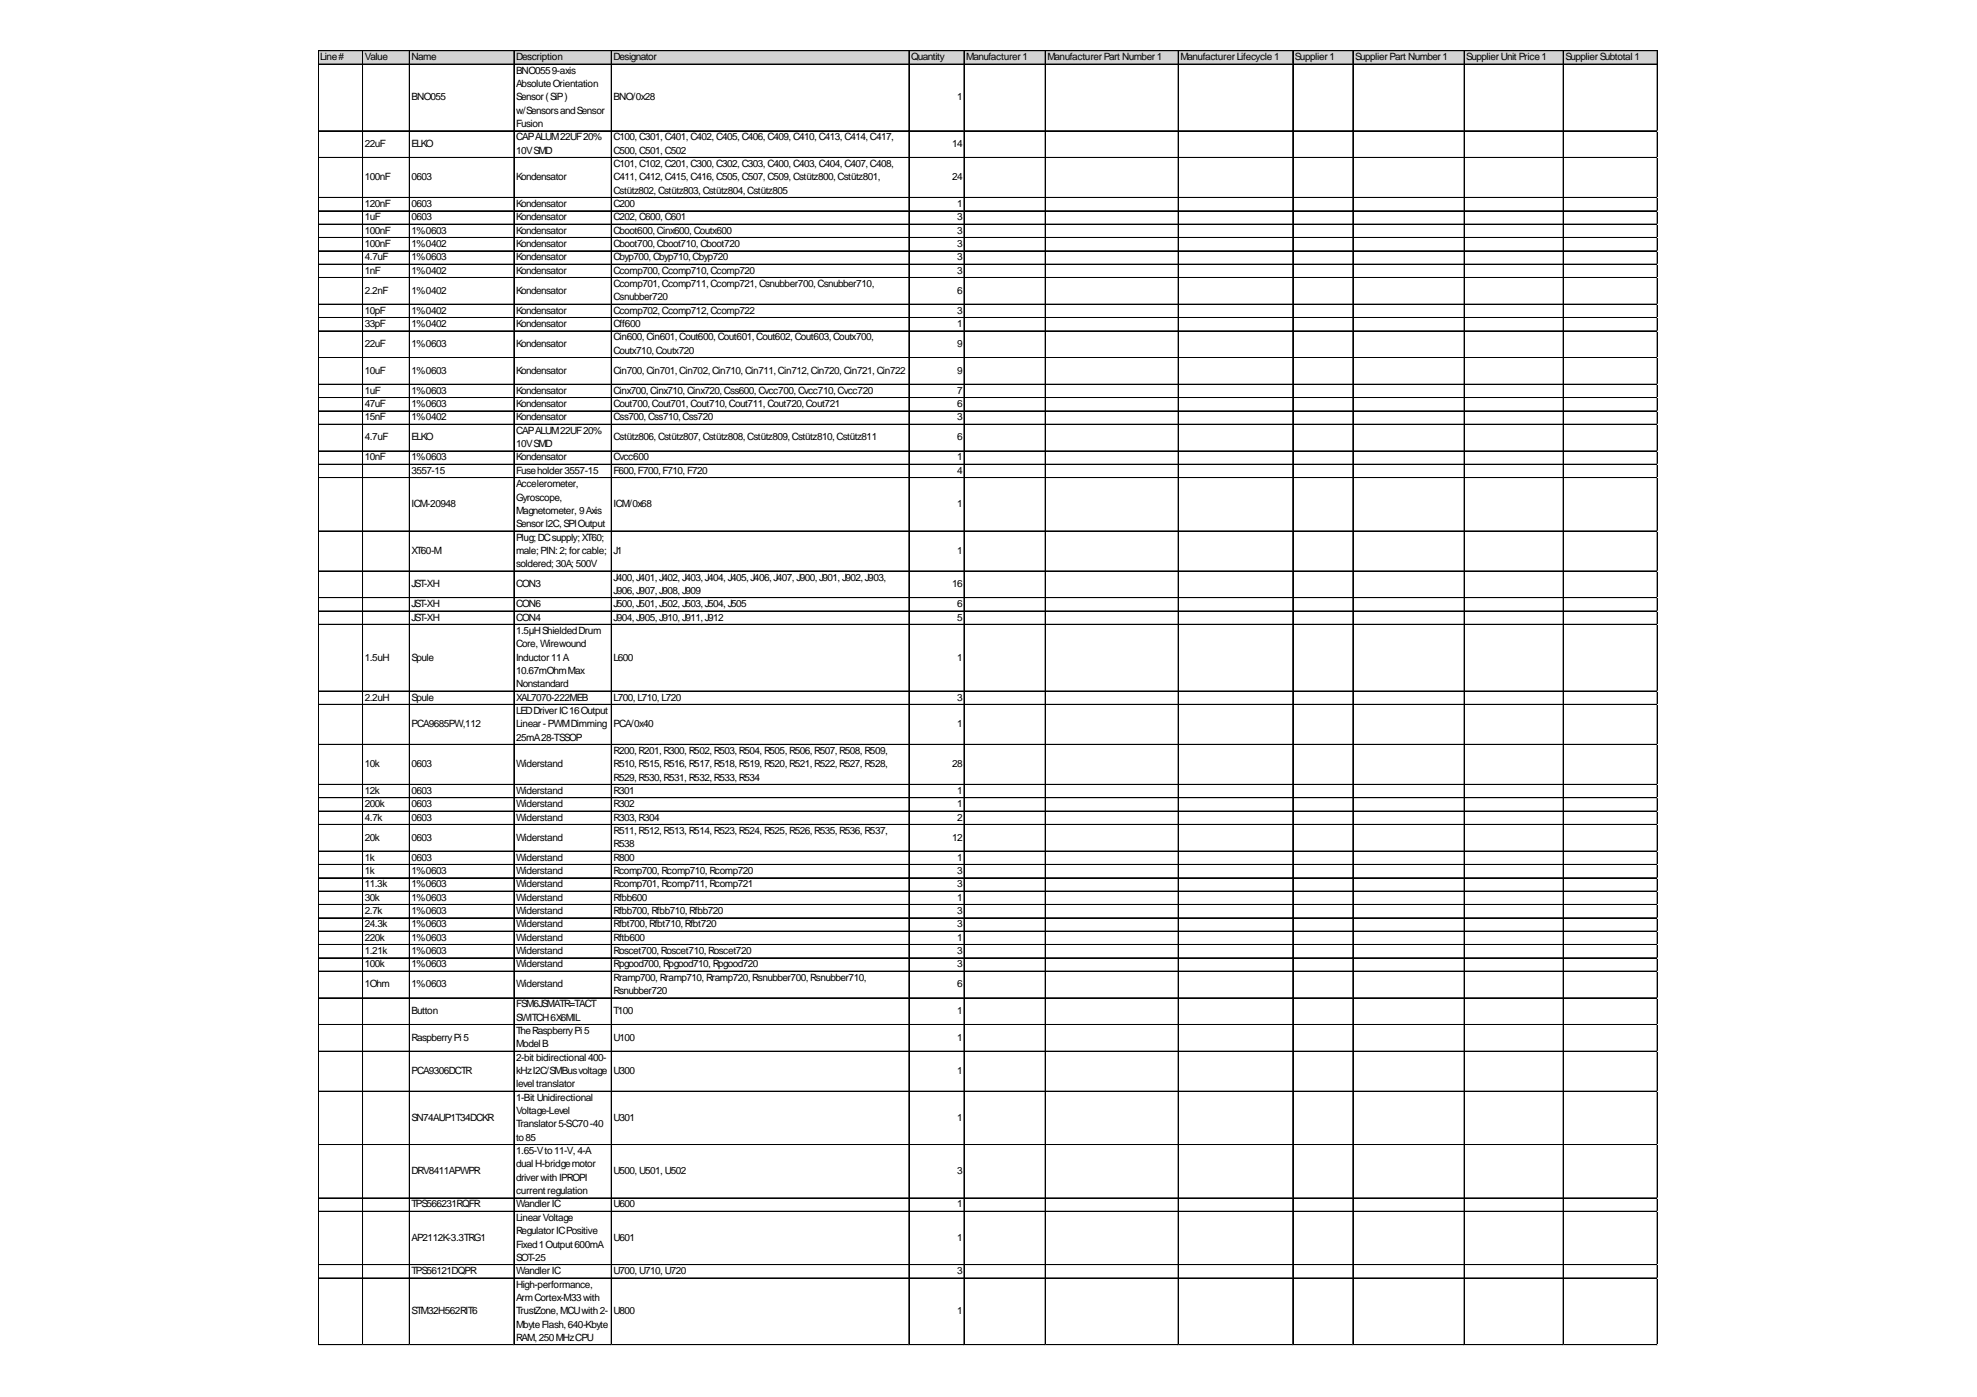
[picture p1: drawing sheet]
<svg xmlns="http://www.w3.org/2000/svg" width="297mm" height="210mm" viewBox="0 0 297 210" stroke-linecap="round" stroke-linejoin="round" font-family="sans-serif">
<defs><g id="words">
<g font-size="1.5">
<text x="48.1" y="9.1">Line#</text>
<text x="54.8" y="9.1">Value</text>
<text x="61.8" y="9.1">Name</text>
<text x="77.5" y="9.1">Description</text>
<text x="77.5" y="11.1">BNO0559-axis</text>
<text x="92.2" y="9.1">Designator</text>
<text x="136.9" y="9.1">Quantity</text>
<text x="145.2" y="9.1">Manufacturer1</text>
<text x="157.4" y="9.1">ManufacturerPart Number1</text>
<text x="177.3" y="9.1">ManufacturerLifecycle1</text>
<text x="194.6" y="9.1">Supplier1</text>
<text x="203.6" y="9.1">SupplierPart Number1</text>
<text x="220.3" y="9.1">SupplierUnit Price1</text>
<text x="235.2" y="9.1">SupplierSubtotal1</text>
<text x="61.8" y="15.1">BNO055</text>
<text x="77.5" y="13.1">AbsoluteOrientation</text>
<text x="77.5" y="15.1">Sensor(SiP)</text>
<text x="77.5" y="17.1">w/SensorsandSensor</text>
<text x="92.2" y="15.1">BNO/0x28</text>
<text x="143.8" y="15.1">1</text>
<text x="54.8" y="22.1">22uF</text>
<text x="61.8" y="22.1">ELKO</text>
<text x="77.5" y="19.1">Fusion</text>
<text x="77.5" y="21.1">CAPALUM22UF20%</text>
<text x="77.5" y="23.1">10VSMD</text>
<text x="92.2" y="21.1">C100,C301,C401,C402,C405,C406,C409,C410,C413,C414,C417,</text>
<text x="92.2" y="23.1">C500,C501,C502</text>
<text x="143.1" y="22.1">14</text>
<text x="54.8" y="27.1">100nF</text>
<text x="61.8" y="27.1">0603</text>
<text x="77.5" y="27.1">Kondensator</text>
<text x="92.2" y="25.1">C101,C102,C201,C300,C302,C303,C400,C403,C404,C407,C408,</text>
<text x="92.2" y="27.1">C411,C412,C415,C416,C505,C507,C509,Cstütz800,Cstütz801,</text>
<text x="92.2" y="29.1">Cstütz802,Cstütz803,Cstütz804,Cstütz805</text>
<text x="143.1" y="27.1">24</text>
<text x="54.8" y="31.1">120nF</text>
<text x="54.8" y="33.1">1uF</text>
<text x="54.8" y="35.1">100nF</text>
<text x="61.8" y="31.1">0603</text>
<text x="61.8" y="33.1">0603</text>
<text x="61.8" y="35.1">1%0603</text>
<text x="77.5" y="31.1">Kondensator</text>
<text x="77.5" y="33.1">Kondensator</text>
<text x="77.5" y="35.1">Kondensator</text>
<text x="92.2" y="31.1">C200</text>
<text x="92.2" y="33.1">C202,C600,C601</text>
<text x="92.2" y="35.1">Cboot600,Cinx600,Coutx600</text>
<text x="143.8" y="31.1">1</text>
<text x="143.8" y="33.1">3</text>
<text x="143.8" y="35.1">3</text>
<text x="54.8" y="37.1">100nF</text>
<text x="54.8" y="39.1">4.7uF</text>
<text x="54.8" y="41.1">1nF</text>
<text x="61.8" y="37.1">1%0402</text>
<text x="61.8" y="39.1">1%0603</text>
<text x="61.8" y="41.1">1%0402</text>
<text x="77.5" y="37.1">Kondensator</text>
<text x="77.5" y="39.1">Kondensator</text>
<text x="77.5" y="41.1">Kondensator</text>
<text x="92.2" y="37.1">Cboot700,Cboot710,Cboot720</text>
<text x="92.2" y="39.1">Cbyp700,Cbyp710,Cbyp720</text>
<text x="92.2" y="41.1">Ccomp700,Ccomp710,Ccomp720</text>
<text x="143.8" y="37.1">3</text>
<text x="143.8" y="39.1">3</text>
<text x="143.8" y="41.1">3</text>
<text x="54.8" y="44.1">2.2nF</text>
<text x="54.8" y="47.1">10pF</text>
<text x="61.8" y="44.1">1%0402</text>
<text x="61.8" y="47.1">1%0402</text>
<text x="77.5" y="44.1">Kondensator</text>
<text x="77.5" y="47.1">Kondensator</text>
<text x="92.2" y="43.1">Ccomp701,Ccomp711,Ccomp721,Csnubber700,Csnubber710,</text>
<text x="92.2" y="45.1">Csnubber720</text>
<text x="92.2" y="47.1">Ccomp702,Ccomp712,Ccomp722</text>
<text x="143.8" y="44.1">6</text>
<text x="143.8" y="47.1">3</text>
<text x="54.8" y="49.1">33pF</text>
<text x="54.8" y="52.2">22uF</text>
<text x="61.8" y="49.1">1%0402</text>
<text x="61.8" y="52.2">1%0603</text>
<text x="77.5" y="49.1">Kondensator</text>
<text x="77.5" y="52.2">Kondensator</text>
<text x="92.2" y="49.1">Cff600</text>
<text x="92.2" y="51.2">Cin600,Cin601,Cout600,Cout601,Cout602,Cout603,Coutx700,</text>
<text x="92.2" y="53.2">Coutx710,Coutx720</text>
<text x="143.8" y="49.1">1</text>
<text x="143.8" y="52.2">9</text>
<text x="54.8" y="56.2">10uF</text>
<text x="54.8" y="59.2">1uF</text>
<text x="61.8" y="56.2">1%0603</text>
<text x="61.8" y="59.2">1%0603</text>
<text x="77.5" y="56.2">Kondensator</text>
<text x="77.5" y="59.2">Kondensator</text>
<text x="92.2" y="56.2">Cin700,Cin701,Cin702,Cin710,Cin711,Cin712,Cin720,Cin721,Cin722</text>
<text x="92.2" y="59.2">Cinx700,Cinx710,Cinx720,Css600,Cvcc700,Cvcc710,Cvcc720</text>
<text x="143.8" y="56.2">9</text>
<text x="143.8" y="59.2">7</text>
<text x="54.8" y="61.2">47uF</text>
<text x="54.8" y="63.2">15nF</text>
<text x="61.8" y="61.2">1%0603</text>
<text x="61.8" y="63.2">1%0402</text>
<text x="77.5" y="61.2">Kondensator</text>
<text x="77.5" y="63.2">Kondensator</text>
<text x="77.5" y="65.2">CAPALUM22UF20%</text>
<text x="92.2" y="61.2">Cout700,Cout701,Cout710,Cout711,Cout720,Cout721</text>
<text x="92.2" y="63.2">Css700,Css710,Css720</text>
<text x="143.8" y="61.2">6</text>
<text x="143.8" y="63.2">3</text>
<text x="54.8" y="66.2">4.7uF</text>
<text x="54.8" y="69.2">10nF</text>
<text x="61.8" y="66.2">ELKO</text>
<text x="61.8" y="69.2">1%0603</text>
<text x="61.8" y="71.2">3557-15</text>
<text x="77.5" y="67.2">10VSMD</text>
<text x="77.5" y="69.2">Kondensator</text>
<text x="77.5" y="71.2">Fuseholder3557-15</text>
<text x="92.2" y="66.2">Cstütz806,Cstütz807,Cstütz808,Cstütz809,Cstütz810,Cstütz811</text>
<text x="92.2" y="69.2">Cvcc600</text>
<text x="92.2" y="71.2">F600,F700,F710,F720</text>
<text x="143.8" y="66.2">6</text>
<text x="143.8" y="69.2">1</text>
<text x="143.8" y="71.2">4</text>
<text x="61.8" y="76.2">ICM-20948</text>
<text x="77.5" y="73.2">Accelerometer,</text>
<text x="77.5" y="75.2">Gyroscope,</text>
<text x="77.5" y="77.2">Magnetometer, 9Axis</text>
<text x="92.2" y="76.2">ICM/0x68</text>
<text x="143.8" y="76.2">1</text>
<text x="61.8" y="83.2">XT60-M</text>
<text x="77.5" y="79.2">SensorI2C,SPIOutput</text>
<text x="77.5" y="81.2">Plug;DCsupply;XT60;</text>
<text x="77.5" y="83.2">male;PIN:2;forcable;</text>
<text x="92.2" y="83.2">J1</text>
<text x="143.8" y="83.2">1</text>
<text x="61.8" y="88.2">JST-XH</text>
<text x="77.5" y="85.2">soldered;30A;500V</text>
<text x="77.5" y="88.2">CON3</text>
<text x="92.2" y="87.2">J400,J401,J402,J403,J404,J405,J406,J407,J900,J901,J902,J903,</text>
<text x="92.2" y="89.2">J906,J907,J908,J909</text>
<text x="143.1" y="88.2">16</text>
<text x="61.8" y="91.2">JST-XH</text>
<text x="61.8" y="93.2">JST-XH</text>
<text x="77.5" y="91.2">CON6</text>
<text x="77.5" y="93.2">CON4</text>
<text x="77.5" y="95.2">1.5µHShieldedDrum</text>
<text x="92.2" y="91.2">J500,J501,J502,J503,J504,J505</text>
<text x="92.2" y="93.2">J904,J905,J910,J911,J912</text>
<text x="143.8" y="91.2">6</text>
<text x="143.8" y="93.2">5</text>
<text x="54.8" y="99.3">1.5uH</text>
<text x="61.8" y="99.3">Spule</text>
<text x="77.5" y="97.2">Core,Wirewound</text>
<text x="77.5" y="99.3">Inductor11A</text>
<text x="77.5" y="101.3">10.67mOhmMax</text>
<text x="92.2" y="99.3">L600</text>
<text x="143.8" y="99.3">1</text>
<text x="54.8" y="105.3">2.2uH</text>
<text x="61.8" y="105.3">Spule</text>
<text x="77.5" y="103.3">Nonstandard</text>
<text x="77.5" y="105.3">XAL7070-222MEB</text>
<text x="77.5" y="107.3">LEDDriverIC16Output</text>
<text x="92.2" y="105.3">L700,L710,L720</text>
<text x="143.8" y="105.3">3</text>
<text x="61.8" y="109.3">PCA9685PW,112</text>
<text x="77.5" y="109.3">Linear-PWMDimming</text>
<text x="77.5" y="111.3">25mA28-TSSOP</text>
<text x="92.2" y="109.3">PCA/0x40</text>
<text x="92.2" y="113.3">R200,R201,R300,R502,R503,R504,R505,R506,R507,R508,R509,</text>
<text x="143.8" y="109.3">1</text>
<text x="54.8" y="115.3">10k</text>
<text x="54.8" y="119.3">12k</text>
<text x="61.8" y="115.3">0603</text>
<text x="61.8" y="119.3">0603</text>
<text x="77.5" y="115.3">Widerstand</text>
<text x="77.5" y="119.3">Widerstand</text>
<text x="92.2" y="115.3">R510,R515,R516,R517,R518,R519,R520,R521,R522,R527,R528,</text>
<text x="92.2" y="117.3">R529,R530,R531,R532,R533,R534</text>
<text x="92.2" y="119.3">R301</text>
<text x="143.1" y="115.3">28</text>
<text x="143.8" y="119.3">1</text>
<text x="54.8" y="121.3">200k</text>
<text x="54.8" y="123.3">4.7k</text>
<text x="61.8" y="121.3">0603</text>
<text x="61.8" y="123.3">0603</text>
<text x="77.5" y="121.3">Widerstand</text>
<text x="77.5" y="123.3">Widerstand</text>
<text x="92.2" y="121.3">R302</text>
<text x="92.2" y="123.3">R303,R304</text>
<text x="92.2" y="125.3">R511,R512,R513,R514,R523,R524,R525,R526,R535,R536,R537,</text>
<text x="143.8" y="121.3">1</text>
<text x="143.8" y="123.3">2</text>
<text x="54.8" y="126.3">20k</text>
<text x="54.8" y="129.3">1k</text>
<text x="54.8" y="131.3">1k</text>
<text x="61.8" y="126.3">0603</text>
<text x="61.8" y="129.3">0603</text>
<text x="61.8" y="131.3">1%0603</text>
<text x="77.5" y="126.3">Widerstand</text>
<text x="77.5" y="129.3">Widerstand</text>
<text x="77.5" y="131.3">Widerstand</text>
<text x="92.2" y="127.3">R538</text>
<text x="92.2" y="129.3">R800</text>
<text x="92.2" y="131.3">Rcomp700,Rcomp710,Rcomp720</text>
<text x="143.1" y="126.3">12</text>
<text x="143.8" y="129.3">1</text>
<text x="143.8" y="131.3">3</text>
<text x="54.8" y="133.3">11.3k</text>
<text x="54.8" y="135.3">30k</text>
<text x="54.8" y="137.3">2.7k</text>
<text x="61.8" y="133.3">1%0603</text>
<text x="61.8" y="135.3">1%0603</text>
<text x="61.8" y="137.3">1%0603</text>
<text x="77.5" y="133.3">Widerstand</text>
<text x="77.5" y="135.3">Widerstand</text>
<text x="77.5" y="137.3">Widerstand</text>
<text x="92.2" y="133.3">Rcomp701,Rcomp711,Rcomp721</text>
<text x="92.2" y="135.3">Rfbb600</text>
<text x="92.2" y="137.3">Rfbb700,Rfbb710,Rfbb720</text>
<text x="143.8" y="133.3">3</text>
<text x="143.8" y="135.3">1</text>
<text x="143.8" y="137.3">3</text>
<text x="54.8" y="139.3">24.3k</text>
<text x="54.8" y="141.3">220k</text>
<text x="54.8" y="143.3">1.21k</text>
<text x="61.8" y="139.3">1%0603</text>
<text x="61.8" y="141.3">1%0603</text>
<text x="61.8" y="143.3">1%0603</text>
<text x="77.5" y="139.3">Widerstand</text>
<text x="77.5" y="141.3">Widerstand</text>
<text x="77.5" y="143.3">Widerstand</text>
<text x="92.2" y="139.3">Rfbt700,Rfbt710,Rfbt720</text>
<text x="92.2" y="141.3">Rftb600</text>
<text x="92.2" y="143.3">Roscet700,Roscet710,Roscet720</text>
<text x="143.8" y="139.3">3</text>
<text x="143.8" y="141.3">1</text>
<text x="143.8" y="143.3">3</text>
<text x="54.8" y="145.4">100k</text>
<text x="54.8" y="148.4">1Ohm</text>
<text x="61.8" y="145.4">1%0603</text>
<text x="61.8" y="148.4">1%0603</text>
<text x="77.5" y="145.4">Widerstand</text>
<text x="77.5" y="148.4">Widerstand</text>
<text x="92.2" y="145.4">Rpgood700,Rpgood710,Rpgood720</text>
<text x="92.2" y="147.4">Rramp700,Rramp710,Rramp720,Rsnubber700,Rsnubber710,</text>
<text x="92.2" y="149.4">Rsnubber720</text>
<text x="143.8" y="145.4">3</text>
<text x="143.8" y="148.4">6</text>
<text x="61.8" y="152.4">Button</text>
<text x="77.5" y="151.4">FSM6JSMATR=TACT</text>
<text x="77.5" y="153.4">SWITCH6X6MIL</text>
<text x="77.5" y="155.4">TheRaspberryPi5</text>
<text x="92.2" y="152.4">T100</text>
<text x="143.8" y="152.4">1</text>
<text x="61.8" y="156.4">RaspberryPi5</text>
<text x="61.8" y="161.4">PCA9306DCTR</text>
<text x="77.5" y="157.4">ModelB</text>
<text x="77.5" y="159.4">2-bit bidirectional400-</text>
<text x="77.5" y="161.4">kHzI2C/SMBusvoltage</text>
<text x="92.2" y="156.4">U100</text>
<text x="92.2" y="161.4">U300</text>
<text x="143.8" y="156.4">1</text>
<text x="143.8" y="161.4">1</text>
<text x="77.5" y="163.4">leveltranslator</text>
<text x="77.5" y="165.4">1-Bit Unidirectional</text>
<text x="77.5" y="167.4">Voltage-Level</text>
<text x="61.8" y="168.4">SN74AUP1T34DCKR</text>
<text x="77.5" y="169.4">Translator5-SC70-40</text>
<text x="77.5" y="171.4">to85</text>
<text x="77.5" y="173.4">1.65-Vto11-V,4-A</text>
<text x="92.2" y="168.4">U301</text>
<text x="143.8" y="168.4">1</text>
<text x="61.8" y="176.4">DRV8411APWPR</text>
<text x="77.5" y="175.4">dualH-bridgemotor</text>
<text x="77.5" y="177.4">driverwithIPROPI</text>
<text x="77.5" y="179.4">currentregulation</text>
<text x="92.2" y="176.4">U500,U501,U502</text>
<text x="143.8" y="176.4">3</text>
<text x="61.8" y="181.4">TPS566231RQFR</text>
<text x="77.5" y="181.4">WandlerIC</text>
<text x="77.5" y="183.4">LinearVoltage</text>
<text x="77.5" y="185.4">RegulatorICPositive</text>
<text x="92.2" y="181.4">U600</text>
<text x="143.8" y="181.4">1</text>
<text x="61.8" y="186.4">AP2112K-3.3TRG1</text>
<text x="61.8" y="191.4">TPS56121DQPR</text>
<text x="77.5" y="187.4">Fixed1Output600mA</text>
<text x="77.5" y="189.4">SOT-25</text>
<text x="77.5" y="191.4">WandlerIC</text>
<text x="92.2" y="186.4">U601</text>
<text x="92.2" y="191.4">U700,U710,U720</text>
<text x="143.8" y="186.4">1</text>
<text x="143.8" y="191.4">3</text>
<text x="61.8" y="197.5">STM32H562RIT6</text>
<text x="77.5" y="193.5">High-performance,</text>
<text x="77.5" y="195.5">ArmCortex-M33with</text>
<text x="77.5" y="197.5">TrustZone,MCUwith2-</text>
<text x="92.2" y="197.5">U800</text>
<text x="143.8" y="197.5">1</text>
<text x="77.5" y="199.5">MbyteFlash,640-Kbyte</text>
<text x="77.5" y="201.5">RAM,250MHzCPU</text>
</g>
</g></defs>
<path d="M47.8 7.7h201.3v2h-201.3z" fill="#d3d3d3"/>
<g fill="none" stroke="#000" stroke-width=".15">
<path d="M47.8 7.6v194.5M47.9 7.6h201.2M47.9 7.7h201.2M47.9 9.6h201.2M47.9 9.7h201.2M47.9 19.6h201.2M47.9 19.7h201.2M54.5 7.7v194.4M61.5 7.7v194.4M77.2 7.7v194.4M91.8 7.7v194.4M91.9 7.7v194.4"/>
<path d="M136.6 7.7v194.4M144.8 7.7v194.4M144.9 7.7v194.4M157 7.7v194.4M157.1 7.7v194.4M177 7.7v194.4M177.1 7.7v194.4M194.2 7.7v194.4M194.3 7.7v194.4M203.3 7.7v194.4M220 7.7v194.4M234.9 7.7v194.4"/>
<path d="M249 7.7v194.4M47.9 23.7h201.2M47.9 29.7h201.2M47.9 31.7h201.2M47.9 33.7h201.2M47.9 35.7h201.2M47.9 37.7h201.2M47.9 39.7h201.2M47.9 41.7h201.2M47.9 45.7h201.2M47.9 47.7h201.2M47.9 49.7h201.2"/>
<path d="M47.9 53.7h201.2M47.9 53.8h201.2M47.9 57.7h201.2M47.9 57.8h201.2M47.9 59.7h201.2M47.9 59.8h201.2M47.9 61.7h201.2M47.9 61.8h201.2M47.9 63.7h201.2M47.9 63.8h201.2M47.9 67.7h201.2M47.9 67.8h201.2"/>
<path d="M47.9 69.7h201.2M47.9 69.8h201.2M47.9 71.8h201.2M47.9 79.8h201.2M47.9 85.8h201.2M47.9 89.8h201.2M47.9 91.8h201.2M47.9 93.8h201.2M47.9 103.8h201.2M47.9 103.9h201.2M47.9 105.8h201.2M47.9 105.9h201.2"/>
<path d="M47.9 111.8h201.2M47.9 111.9h201.2M47.9 117.9h201.2M47.9 119.9h201.2M47.9 121.9h201.2M47.9 123.9h201.2M47.9 127.9h201.2M47.9 129.9h201.2M47.9 131.9h201.2M47.9 133.9h201.2M47.9 135.9h201.2M47.9 137.9h201.2"/>
<path d="M47.9 139.9h201.2M47.9 141.9h201.2M47.9 143.9h201.2M47.9 145.9h201.2M47.9 146h201.2M47.9 149.9h201.2M47.9 150h201.2M47.9 153.9h201.2M47.9 154h201.2M47.9 157.9h201.2M47.9 158h201.2M47.9 164h201.2"/>
<path d="M47.9 172h201.2M47.9 180h201.2M47.9 182h201.2M47.9 190h201.2M47.9 192h201.2M47.9 192.1h201.2M47.9 202h201.2M47.9 202.1h201.2"/>
</g>
<path d="M47.8 202.1v.1" fill="none" stroke="#e0e0e0" stroke-width=".15"/>
<path d="M47.8 202.1l.1 .1z" fill="#e0e0e0"/>
<path d="M54.5 202.1v.1" fill="none" stroke="#e0e0e0" stroke-width=".15"/>
<path d="M54.5 202.1l.1 .1z" fill="#e0e0e0"/>
<path d="M61.5 202.1v.1" fill="none" stroke="#e0e0e0" stroke-width=".15"/>
<path d="M61.5 202.1l.1 .1z" fill="#e0e0e0"/>
<path d="M77.2 202.1v.1" fill="none" stroke="#e0e0e0" stroke-width=".15"/>
<path d="M77.2 202.1l.1 .1z" fill="#e0e0e0"/>
<path d="M91.8 202.1v.1" fill="none" stroke="#e0e0e0" stroke-width=".15"/>
<path d="M91.8 202.1l.1 .1z" fill="#e0e0e0"/>
<path d="M136.6 202.1v.1" fill="none" stroke="#e0e0e0" stroke-width=".15"/>
<path d="M136.6 202.1v.1z" fill="#e0e0e0"/>
<path d="M144.8 202.1v.1" fill="none" stroke="#e0e0e0" stroke-width=".15"/>
<path d="M144.8 202.1l.1 .1z" fill="#e0e0e0"/>
<path d="M157 202.1v.1" fill="none" stroke="#e0e0e0" stroke-width=".15"/>
<path d="M157 202.1l.1 .1z" fill="#e0e0e0"/>
<path d="M177 202.1v.1" fill="none" stroke="#e0e0e0" stroke-width=".15"/>
<path d="M177 202.1l.1 .1z" fill="#e0e0e0"/>
<path d="M194.2 202.1v.1" fill="none" stroke="#e0e0e0" stroke-width=".15"/>
<path d="M194.2 202.1l.1 .1z" fill="#e0e0e0"/>
<path d="M203.3 202.1v.1" fill="none" stroke="#e0e0e0" stroke-width=".15"/>
<path d="M203.3 202.1v.1z" fill="#e0e0e0"/>
<path d="M220 202.1v.1" fill="none" stroke="#e0e0e0" stroke-width=".15"/>
<path d="M220 202.1l.1 .1z" fill="#e0e0e0"/>
<path d="M234.9 202.1v.1" fill="none" stroke="#e0e0e0" stroke-width=".15"/>
<path d="M234.9 202.1v.1z" fill="#e0e0e0"/>
<path d="M249 202.1v.1" fill="none" stroke="#e0e0e0" stroke-width=".15"/>
<path d="M249 202.1l.1 .1z" fill="#e0e0e0"/>
<path d="M249.1 19.6h.1" fill="none" stroke="#e0e0e0" stroke-width=".15"/>
<path d="M249.1 19.6v.1z" fill="#e0e0e0"/>
<path d="M249.1 23.7h.1" fill="none" stroke="#e0e0e0" stroke-width=".15"/>
<path d="M249.1 29.7h.1" fill="none" stroke="#e0e0e0" stroke-width=".15"/>
<path d="M249.1 31.7h.1" fill="none" stroke="#e0e0e0" stroke-width=".15"/>
<path d="M249.1 31.7v.1z" fill="#e0e0e0"/>
<path d="M249.1 33.7h.1" fill="none" stroke="#e0e0e0" stroke-width=".15"/>
<path d="M249.1 33.7v.1z" fill="#e0e0e0"/>
<path d="M249.1 35.7h.1" fill="none" stroke="#e0e0e0" stroke-width=".15"/>
<path d="M249.1 35.7v.1z" fill="#e0e0e0"/>
<path d="M249.1 37.7h.1" fill="none" stroke="#e0e0e0" stroke-width=".15"/>
<path d="M249.1 37.7v.1z" fill="#e0e0e0"/>
<path d="M249.1 39.7h.1" fill="none" stroke="#e0e0e0" stroke-width=".15"/>
<path d="M249.1 39.7v.1z" fill="#e0e0e0"/>
<path d="M249.1 41.7h.1" fill="none" stroke="#e0e0e0" stroke-width=".15"/>
<path d="M249.1 41.7v.1z" fill="#e0e0e0"/>
<path d="M249.1 45.7h.1" fill="none" stroke="#e0e0e0" stroke-width=".15"/>
<path d="M249.1 45.7v.1z" fill="#e0e0e0"/>
<path d="M249.1 47.7h.1" fill="none" stroke="#e0e0e0" stroke-width=".15"/>
<path d="M249.1 47.7v.1z" fill="#e0e0e0"/>
<path d="M249.1 49.7h.1" fill="none" stroke="#e0e0e0" stroke-width=".15"/>
<path d="M249.1 49.7v.1z" fill="#e0e0e0"/>
<path d="M249.1 53.7h.1" fill="none" stroke="#e0e0e0" stroke-width=".15"/>
<path d="M249.1 53.7v.1z" fill="#e0e0e0"/>
<path d="M249.1 57.7h.1" fill="none" stroke="#e0e0e0" stroke-width=".15"/>
<path d="M249.1 57.7v.1z" fill="#e0e0e0"/>
<path d="M249.1 59.7h.1" fill="none" stroke="#e0e0e0" stroke-width=".15"/>
<path d="M249.1 59.7v.1z" fill="#e0e0e0"/>
<path d="M249.1 61.7h.1" fill="none" stroke="#e0e0e0" stroke-width=".15"/>
<path d="M249.1 61.7v.1z" fill="#e0e0e0"/>
<path d="M249.1 63.7h.1" fill="none" stroke="#e0e0e0" stroke-width=".15"/>
<path d="M249.1 63.7v.1z" fill="#e0e0e0"/>
<path d="M249.1 67.7h.1" fill="none" stroke="#e0e0e0" stroke-width=".15"/>
<path d="M249.1 67.7v.1z" fill="#e0e0e0"/>
<path d="M249.1 69.7h.1" fill="none" stroke="#e0e0e0" stroke-width=".15"/>
<path d="M249.1 69.7v.1z" fill="#e0e0e0"/>
<path d="M249.1 71.8h.1" fill="none" stroke="#e0e0e0" stroke-width=".15"/>
<path d="M249.1 79.8h.1" fill="none" stroke="#e0e0e0" stroke-width=".15"/>
<path d="M249.1 79.8v.1z" fill="#e0e0e0"/>
<path d="M249.1 85.8h.1" fill="none" stroke="#e0e0e0" stroke-width=".15"/>
<path d="M249.1 85.8v.1z" fill="#e0e0e0"/>
<path d="M249.1 89.8h.1" fill="none" stroke="#e0e0e0" stroke-width=".15"/>
<path d="M249.1 89.8v.1z" fill="#e0e0e0"/>
<path d="M249.1 91.8h.1" fill="none" stroke="#e0e0e0" stroke-width=".15"/>
<path d="M249.1 91.8v.1z" fill="#e0e0e0"/>
<path d="M249.1 93.8h.1" fill="none" stroke="#e0e0e0" stroke-width=".15"/>
<path d="M249.1 93.8v.1z" fill="#e0e0e0"/>
<path d="M249.1 103.8h.1" fill="none" stroke="#e0e0e0" stroke-width=".15"/>
<path d="M249.1 103.8v.1z" fill="#e0e0e0"/>
<path d="M249.1 105.8h.1" fill="none" stroke="#e0e0e0" stroke-width=".15"/>
<path d="M249.1 105.8v.1z" fill="#e0e0e0"/>
<path d="M249.1 111.8h.1" fill="none" stroke="#e0e0e0" stroke-width=".15"/>
<path d="M249.1 111.8v.1z" fill="#e0e0e0"/>
<path d="M249.1 117.9h.1" fill="none" stroke="#e0e0e0" stroke-width=".15"/>
<path d="M249.1 119.9h.1" fill="none" stroke="#e0e0e0" stroke-width=".15"/>
<path d="M249.1 121.9h.1" fill="none" stroke="#e0e0e0" stroke-width=".15"/>
<path d="M249.1 123.9h.1" fill="none" stroke="#e0e0e0" stroke-width=".15"/>
<path d="M249.1 127.9h.1" fill="none" stroke="#e0e0e0" stroke-width=".15"/>
<path d="M249.1 127.9v.1z" fill="#e0e0e0"/>
<path d="M249.1 129.9h.1" fill="none" stroke="#e0e0e0" stroke-width=".15"/>
<path d="M249.1 129.9v.1z" fill="#e0e0e0"/>
<path d="M249.1 131.9h.1" fill="none" stroke="#e0e0e0" stroke-width=".15"/>
<path d="M249.1 131.9v.1z" fill="#e0e0e0"/>
<path d="M249.1 133.9h.1" fill="none" stroke="#e0e0e0" stroke-width=".15"/>
<path d="M249.1 133.9v.1z" fill="#e0e0e0"/>
<path d="M249.1 135.9h.1" fill="none" stroke="#e0e0e0" stroke-width=".15"/>
<path d="M249.1 135.9v.1z" fill="#e0e0e0"/>
<path d="M249.1 137.9h.1" fill="none" stroke="#e0e0e0" stroke-width=".15"/>
<path d="M249.1 137.9v.1z" fill="#e0e0e0"/>
<path d="M249.1 139.9h.1" fill="none" stroke="#e0e0e0" stroke-width=".15"/>
<path d="M249.1 139.9v.1z" fill="#e0e0e0"/>
<path d="M249.1 141.9h.1" fill="none" stroke="#e0e0e0" stroke-width=".15"/>
<path d="M249.1 141.9v.1z" fill="#e0e0e0"/>
<path d="M249.1 143.9h.1" fill="none" stroke="#e0e0e0" stroke-width=".15"/>
<path d="M249.1 143.9v.1z" fill="#e0e0e0"/>
<path d="M249.1 145.9h.1" fill="none" stroke="#e0e0e0" stroke-width=".15"/>
<path d="M249.1 145.9v.1z" fill="#e0e0e0"/>
<path d="M249.1 149.9h.1" fill="none" stroke="#e0e0e0" stroke-width=".15"/>
<path d="M249.1 149.9v.1z" fill="#e0e0e0"/>
<path d="M249.1 153.9h.1" fill="none" stroke="#e0e0e0" stroke-width=".15"/>
<path d="M249.1 153.9v.1z" fill="#e0e0e0"/>
<path d="M249.1 157.9h.1" fill="none" stroke="#e0e0e0" stroke-width=".15"/>
<path d="M249.1 157.9v.1z" fill="#e0e0e0"/>
<path d="M249.1 164h.1" fill="none" stroke="#e0e0e0" stroke-width=".15"/>
<path d="M249.1 172h.1" fill="none" stroke="#e0e0e0" stroke-width=".15"/>
<path d="M249.1 172v.1z" fill="#e0e0e0"/>
<path d="M249.1 180h.1" fill="none" stroke="#e0e0e0" stroke-width=".15"/>
<path d="M249.1 180v.1z" fill="#e0e0e0"/>
<path d="M249.1 182h.1" fill="none" stroke="#e0e0e0" stroke-width=".15"/>
<path d="M249.1 182v.1z" fill="#e0e0e0"/>
<path d="M249.1 190h.1" fill="none" stroke="#e0e0e0" stroke-width=".15"/>
<path d="M249.1 190v.1z" fill="#e0e0e0"/>
<path d="M249.1 192h.1" fill="none" stroke="#e0e0e0" stroke-width=".15"/>
<path d="M249.1 192v.1z" fill="#e0e0e0"/>
<path d="M249.1 202h.1" fill="none" stroke="#e0e0e0" stroke-width=".15"/>
<path d="M249.1 202v.1z" fill="#e0e0e0"/>
<use href="#words"/>
</svg>
